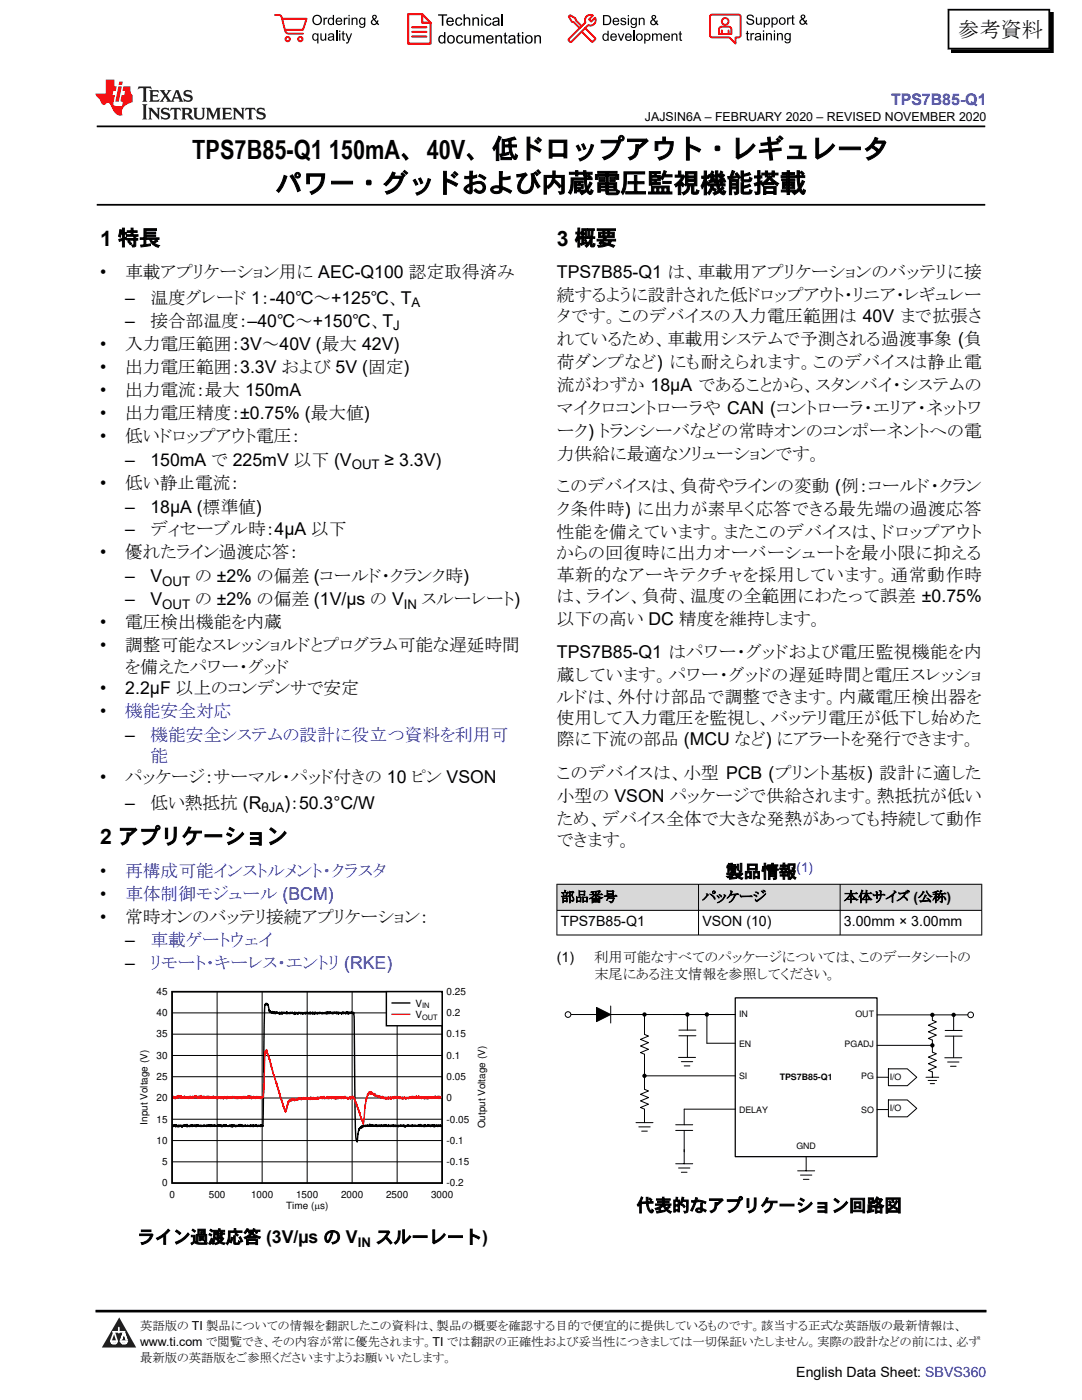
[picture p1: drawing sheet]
<svg xmlns="http://www.w3.org/2000/svg" width="216mm" height="279mm" viewBox="0 0 216 279" stroke-linecap="round" stroke-linejoin="round" font-family="sans-serif">
<defs><g id="words">
<g font-size="5.3">
<text x="38.4" y="31.6">TPS7B85-Q1 150mA、40V、低ドロップアウト・レギュレータ</text>
<text x="55" y="38.5">パワー・グッドおよび内蔵電圧監視機能搭載</text>
</g>
<g font-size="4.2">
<text x="191.2" y="7.3">参考資料</text>
<text x="20" y="49">1 特長</text>
<text x="111.1" y="49">3 概要</text>
<text x="20" y="168.4">2 アプリケーション</text>
</g>
<g font-size="3.5">
<text x="20" y="55.5">•</text>
<text x="25" y="55.5">車載アプリケーション用に AEC-Q100 認定取得済み</text>
<text x="111.1" y="55.5">TPS7B85-Q1 は、車載用アプリケーションのバッテリに接</text>
<text x="25" y="65.2">–</text>
<text x="25" y="60.6">–</text>
<text x="30" y="60.6">温度グレード 1：-40℃～+125℃、T</text>
<text x="30" y="65.2">接合部温度：–40℃～+150℃、T</text>
<text x="111.1" y="60.1">続するように設計された低ドロップアウト・リニア・レギュレー</text>
<text x="111.1" y="64.3">タです。このデバイスの入力電圧範囲は 40V まで拡張さ</text>
<text x="20" y="69.8">•</text>
<text x="25" y="69.8">入力電圧範囲：3V～40V (最大 42V)</text>
<text x="111.1" y="68.9">れているため、車載用システムで予測される過渡事象 (負</text>
<text x="20" y="74.4">•</text>
<text x="25" y="74.4">出力電圧範囲：3.3V および 5V (固定)</text>
<text x="111.1" y="73.5">荷ダンプなど) にも耐えられます。このデバイスは静止電</text>
<text x="20" y="79">•</text>
<text x="20" y="83.6">•</text>
<text x="25" y="79">出力電流：最大 150mA</text>
<text x="25" y="83.6">出力電圧精度：±0.75% (最大値)</text>
<text x="111.1" y="78.1">流がわずか 18µA であることから、スタンバイ・システムの</text>
<text x="111.1" y="82.7">マイクロコントローラや CAN (コントローラ・エリア・ネットワ</text>
<text x="20" y="88.2">•</text>
<text x="25" y="88.2">低いドロップアウト電圧：</text>
<text x="111.1" y="87.3">ーク) トランシーバなどの常時オンのコンポーネントへの電</text>
<text x="25" y="92.9">–</text>
<text x="30" y="92.9">150mA で 225mV 以下 (V</text>
<text x="76.7" y="92.9">≥ 3.3V)</text>
<text x="111.1" y="91.9">力供給に最適なソリューションです。</text>
<text x="20" y="97.5">•</text>
<text x="25" y="97.5">低い静止電流：</text>
<text x="111.1" y="98.2">このデバイスは、負荷やラインの変動 (例：コールド・クラン</text>
<text x="25" y="106.9">–</text>
<text x="25" y="102.3">–</text>
<text x="30" y="106.9">ディセーブル時：4µA 以下</text>
<text x="30" y="102.3">18μA (標準値)</text>
<text x="111.1" y="102.8">ク条件時) に出力が素早く応答できる最先端の過渡応答</text>
<text x="111.1" y="107.4">性能を備えています。またこのデバイスは、ドロップアウト</text>
<text x="20" y="111.5">•</text>
<text x="25" y="111.5">優れたライン過渡応答：</text>
<text x="111.1" y="111.6">からの回復時に出力オーバーシュートを最小限に抑える</text>
<text x="25" y="116.2">–</text>
<text x="30" y="116.2">V</text>
<text x="38.9" y="116.2">の ±2% の偏差 (コールド・クランク時)</text>
<text x="111.1" y="115.9">革新的なアーキテクチャを採用しています。通常動作時</text>
<text x="20" y="125.4">•</text>
<text x="25" y="125.4">電圧検出機能を内蔵</text>
<text x="25" y="120.8">–</text>
<text x="30" y="120.8">V</text>
<text x="38.9" y="120.8">の ±2% の偏差 (1V/µs の V</text>
<text x="84.2" y="120.8">スルーレート)</text>
<text x="111.1" y="124.7">以下の高い DC 精度を維持します。</text>
<text x="111.1" y="120.1">は、ライン、負荷、温度の全範囲にわたって誤差 ±0.75%</text>
<text x="20" y="130">•</text>
<text x="25" y="130">調整可能なスレッショルドとプログラム可能な遅延時間</text>
<text x="111.1" y="131.4">TPS7B85-Q1 はパワー・グッドおよび電圧監視機能を内</text>
<text x="25" y="134.2">を備えたパワー・グッド</text>
<text x="111.1" y="136">蔵しています。パワー・グッドの遅延時間と電圧スレッショ</text>
<text x="20" y="138.4">•</text>
<text x="20" y="143">•</text>
<text x="25" y="138.4">2.2µF 以上のコンデンサで安定</text>
<text x="111.1" y="140.2">ルドは、外付け部品で調整できます。内蔵電圧検出器を</text>
<text x="25" y="147.8">–</text>
<text x="111.1" y="144.4">使用して入力電圧を監視し、バッテリ電圧が低下し始めた</text>
<text x="111.1" y="148.7">際に下流の部品 (MCU など) にアラートを発行できます。</text>
<text x="111.1" y="155.4">このデバイスは、小型 PCB (プリント基板) 設計に適した</text>
<text x="20" y="156.3">•</text>
<text x="25" y="161.4">–</text>
<text x="25" y="156.3">パッケージ：サーマル・パッド付きの 10 ピン VSON</text>
<text x="30" y="161.4">低い熱抵抗 (R</text>
<text x="56.7" y="161.4">)：50.3°C/W</text>
<text x="111.1" y="160">小型の VSON パッケージで供給されます。熱抵抗が低い</text>
<text x="111.1" y="164.6">ため、デバイス全体で大きな発熱があっても持続して動作</text>
<text x="111.1" y="168.8">できます。</text>
<text x="20" y="179.5">•</text>
<text x="20" y="174.9">•</text>
<text x="144.8" y="175.2">製品情報</text>
<text x="20" y="184.1">•</text>
<text x="25" y="184.1">常時オンのバッテリ接続アプリケーション：</text>
<text x="25" y="188.9">–</text>
<text x="25" y="193.5">–</text>
<text x="127.1" y="241.9">代表的なアプリケーション回路図</text>
<text x="27.4" y="248.2">ライン過渡応答 (3V/µs の V</text>
<text x="75" y="248.2">スルーレート)</text>
</g>
<g font-size="3.5" fill="#00f">
<text x="25" y="143">機能安全対応</text>
<text x="30" y="147.8">機能安全システムの設計に役立つ資料を利用可</text>
<text x="30" y="152">能</text>
<text x="25" y="179.5">車体制御モジュール (BCM)</text>
<text x="25" y="174.9">再構成可能インストルメント・クラスタ</text>
<text x="30" y="188.9">車載ゲートウェイ</text>
<text x="30" y="193.5">リモート・キーレス・エントリ (RKE)</text>
</g>
<text font-size="3.2" fill="#00f" x="177.8" y="21">TPS7B85-Q1</text>
<g font-size="2.8">
<text x="111.9" y="179.9">部品番号</text>
<text x="140.2" y="179.9">パッケージ</text>
<text x="168.4" y="179.9">本体サイズ (公称)</text>
<text x="111.9" y="184.9">TPS7B85-Q1</text>
<text x="140.2" y="184.9">VSON (10)</text>
<text x="168.4" y="184.9">3.00mm × 3.00mm</text>
<text x="111.1" y="192">(1)</text>
<text x="118.6" y="192">利用可能なすべてのパッケージについては、このデータシートの</text>
<text x="118.6" y="195.3">末尾にある注文情報を参照してください。</text>
<text x="158.9" y="274.8">English Data Sheet: SBVS360</text>
</g>
<g font-size="2.6">
<text x="78.5" y="65.9">J</text>
<text x="82.1" y="61.4">A</text>
<text x="70.2" y="93.6">OUT</text>
<text x="32.4" y="116.9">OUT</text>
<text x="32.4" y="121.5">OUT</text>
<text x="80.6" y="121.5">IN</text>
<text x="52.2" y="162.1">θJA</text>
<text x="71.4" y="248.9">IN</text>
</g>
<text font-size="2.6" fill="#00f" x="159" y="174">(1)</text>
<g font-size="2.5">
<text x="128.7" y="24.2">JAJSIN6A – FEBRUARY 2020 – REVISED NOVEMBER 2020</text>
<text x="27.9" y="265.4">英語版の TI 製品についての情報を翻訳したこの資料は、製品の概要を確認する目的で便宜的に提供しているものです。該当する正式な英語版の最新情報は、</text>
<text x="27.9" y="268.6">www.ti.com で閲覧でき、その内容が常に優先されます。TI では翻訳の正確性および妥当性につきましては一切保証いたしません。実際の設計などの前には、必ず</text>
<text x="27.9" y="271.8">最新版の英語版をご参照くださいますようお願いいたします。</text>
</g>
<g font-size="2">
<text x="31.3" y="202.8">40</text>
<text x="31.3" y="198.6">45</text>
<text x="82.9" y="200.9">V</text>
<text x="82.9" y="203.1">V</text>
<text x="89.1" y="202.8">0.2</text>
<text x="89.1" y="198.6">0.25</text>
<text x="31.3" y="207">35</text>
<text x="89.1" y="207">0.15</text>
<text x="31.3" y="215.5">25</text>
<text x="31.3" y="211.3">30</text>
<text x="89.1" y="215.5">0.05</text>
<text x="89.1" y="211.3">0.1</text>
<text x="31.3" y="219.8">20</text>
<text x="89.1" y="219.8">0</text>
<text x="29.4" y="224.4" transform="rotate(-90 29.4 224.4)">Input Voltage (V)</text>
<text x="31.3" y="224">15</text>
<text x="89.1" y="224">-0.05</text>
<text x="96.8" y="225.2" transform="rotate(-90 96.8 225.2)">Output Voltage (V)</text>
<text x="31.3" y="228.3">10</text>
<text x="32.4" y="232.5">5</text>
<text x="89.1" y="228.3">-0.1</text>
<text x="89.1" y="232.5">-0.15</text>
<text x="32.4" y="236.8">0</text>
<text x="33.8" y="239">0</text>
<text x="41.7" y="239">500</text>
<text x="50.1" y="239">1000</text>
<text x="59.1" y="239">1500</text>
<text x="68.1" y="239">2000</text>
<text x="77" y="239">2500</text>
<text x="86" y="239">3000</text>
<text x="89.1" y="236.8">-0.2</text>
<text x="57.1" y="241.3">Time (Ps)</text>
</g>
<g font-size="1.8">
<text x="147.5" y="202.9">IN</text>
<text x="170.7" y="202.9">OUT</text>
<text x="147.5" y="208.9">EN</text>
<text x="168.5" y="208.9">PGADJ</text>
<text x="147.5" y="215.3">SI</text>
<text x="155.6" y="215.5">TPS7B85-Q1</text>
<text x="171.9" y="215.3">PG</text>
<text x="177.5" y="215.5">I/O</text>
<text x="177.5" y="221.7">I/O</text>
<text x="147.5" y="222.1">DELAY</text>
<text x="171.9" y="222.1">SO</text>
<text x="158.9" y="229.3">GND</text>
</g>
<g font-size="1.5">
<text x="84.2" y="201.2">IN</text>
<text x="84.2" y="203.5">OUT</text>
</g>
</g></defs>
<path d="M19.3 25.2h177.3M19.3 40.9h177.3" fill="none" stroke="#000" stroke-width=".35"/>
<path d="M27.5 197.1h69.8v44.6h-69.8z" fill-rule="evenodd" fill="#fff"/>
<path d="M34.3 197.9h53.9v38.2h-53.9zM88.1 224.5l-.1 .3-.1-.3-.1 .3v-.3l-.1 .2-.1-.1v.1v-.1l-.1 .2v-.2v.2l-.1-.3-.1 .3-.2-.3-.2 .3-.1-.2v.3l-.1-.4-.1 .4v-.3l-.1 .2-.1-.3v.2l-.1-.2v.3v-.2l-.2 .1-.1-.2v.2v-.2v.3l-.1-.2v.2l-.1-.1h-.1l-.1-.2v.2v-.2v.2l-.1-.2-.3 .3-.2-.3-.1 .3-.1-.3v.2l-.1-.2-.1 .4-.1-.3v.2l-.1-.2-.1 .1-.1-.1v.2l-.1-.3-.1 .3-.1-.2v.1l-.1-.3-.1 .4-.1-.3-.2 .3v-.2v.1l-.1-.1-.1 .1-.2-.1-.3 .1v-.1l-.2 .2-.1-.2v.2l-.2-.3v.3l-.1-.2-.1 .2v-.2v.1l-.2-.1v.2l-.1-.2-.1 .2v-.2v.2l-.1-.3v.3l-.1-.3-.1 .2v-.2l-.2 .3-.2-.2-.1 .3v-.2v.2l-.1-.4-.1 .3-.1-.3v.3l-.2-.2v.1l-.1-.1-.1 .2-.1-.3-.1 .3-.1-.2-.2 .1-.1-.1v.3l-.1-.3v.2v-.1h-.2v-.1l-.1 .1-.1-.1-.1 .2-.2-.3-.1 .3-.1-.3-.2 .3-.1-.3v.3l-.1-.2v.2l-.1-.2v.2l-.2-.2-.2 .2-.1-.3-.1 .3-.1-.2-.2 .2v-.2l-.1 .2v-.3v.3v-.2l-.2 .1v-.2l-.1 .2-.1-.2v.3l-.1-.2v.2l-.1-.2v.1v-.2l-.1 .3-.1-.2v.2l-.1-.3-.2 .3v-.3l-.1 .3-.1-.2v.1l-.2-.2-.1 .3-.1-.2-.1 .2v-.3l-.1 .3v-.3l-.1 .2v-.2l-.1 .2v-.2l-.1 .2-.2-.2-.1 .2v-.1v.2l-.2-.3v.3l-.1-.3v.2l-.1-.1-.1 .2v-.3l-.1 .3-.1-.5-.1 .4-.2-.1-.1 .2v-.3l-.2 .2v-.2v.3l-.2-.2-.1 .2-.1-.3-.1 .3-.1-.1v.1l-.2-.1v.2l-.1-.2v.2l-.1-.1v.3v-.4l-.1 .3v-.2l-.1 .3v-.2l-.1 .3-.1-.2-.4 1.3-.1 1.6-.3-.6-.1-2.1-.3-23.1-.1 .2-.1-.2-.1 .1-.1-.2v.2l-.2-.2v.3l-.1-.2-.1 .2-.1-.3-.1 .3-.1-.3v.3l-.1-.3v.3l-.1-.4-.1 .4-.1-.4-.1 .5-.1-.3v.2v-.2l-.2 .1-.1-.2v.3l-.1-.3v.3l-.1-.3v.3l-.1-.3-.1 .4-.1-.3v.2v-.2l-.2 .1v-.2l-.1 .2-.1-.2-.1 .2v-.1l-.1 .3-.1-.5-.1 .4-.1-.2v.2l-.1-.3v.3v-.3v.3v-.3l-.2 .2-.1-.2-.1 .3-.1-.3v.2l-.1-.1v.2l-.1-.3-.1 .3-.1-.3-.1 .3-.1-.3-.1 .3v-.3l-.1 .3-.1-.3-.1 .3v-.3l-.1 .3v-.3v.2l-.1-.2v.3l-.1-.3v.3v-.4v.4l-.1-.2-.1 .2-.2-.3v.3l-.1-.2-.1 .2-.1-.2v.2l-.1-.2-.1 .2-.1-.2v.3l-.1-.3-.2 .2-.1-.3-.1 .3-.1-.3v.3l-.1-.2-.1 .2-.1-.2-.1 .2v-.3l-.3 .3v-.1v.1l-.1-.3-.1 .3-.1-.2v.3v-.3l-.1 .2-.1-.2-.1 .2v-.3v.3l-.1-.2v.2l-.1-.2-.1 .2-.1-.2v.2v-.3l-.1 .3-.1-.3v.3l-.1-.2-.1 .2v-.2v.2l-.1-.2-.2 .1v-.3v.4l-.1-.2-.1 .2-.1-.2v.2l-.1-.3-.1 .2h-.1v.1l-.1-.2v.2l-.1-.2-.1 .2v-.2l-.1 .2-.1-.3-.1 .3v-.2l-.1 .2v-.2l-.1 .2v-.3l-.2 .2-.1-.2-.1 .4-.3-.3v.2l-.1-.2v.2l-.1-.1v.2l-.2-.4v.5l-.1-.4-.2 .2-.1-.2v.2l-.1-.3v.2l-.1-.2-.1 .3-.1-.3-.1 .3v-.3l-.1 .3-.1-.2-.1 .2v-.2l-.1 .1-.1-.1v.2l-.1-.4-.1 .4v-.3l-.1 .3-.1-.2-.2 .2-.1-.3-.1 .2-.1-.2v.2l-.1-.2v.4l-.1-.3v.2l-.2-.3-.1 .3v-.2l-.1 .2-.1-.2v.3v-.4l-.1 .3-.1-.2v.2l-.1-.2-.1 .1-.1-.2v.2l-.1-.2v.3l-.1-.3-.1 .3v-.3l-.1 .3-.2-.4v.4l-.1-.3-.1 .2-.1-.3v.3l-.1-.3-.1 .3v-.3l-.1 .2v-.2l-.1 .2-.1-.3v.2v-.3v.2v-.2l-.2 .1v-.3v.2l-.2-1.2-.1-.1-.1 .1v-.2v.2l-.2-.1v-.2v.3v-.1l-.3 .1v2.2l-.3 22.1-.1-.2v.2l-.2-.2v.2v-.3l-.2 .3v-.3l-.1 .2h-.1v.1l-.1-.2v.2v-.2v.2l-.1-.2-.1 .1-.1-.1v.2v-.2v.2l-.1-.2v.2l-.1-.2-.1 .2v-.3v.2l-.2-.2v.3l-.1-.2-.1 .2-.1-.3-.1 .4v-.4l-.1 .3-.1-.2-.1 .2-.1-.3v.2l-.1-.2v.3l-.1-.3v.3l-.1-.2-.1 .2-.1-.2-.2 .1v-.1l-.1 .2v-.2l-.2 .2v-.2v.2l-.2-.3v.2l-.2-.1v.2v-.2l-.1 .2-.2-.2v.2v-.3l-.1 .2-.1-.2v.3l-.1-.3-.2 .2v-.3l-.1 .4-.2-.3-.1 .2-.2-.1v.2l-.3-.2v.3l-.3-.4v.2l-.1 .1v-.2l-.1 .2v-.3l-.2 .4v-.4v.3l-.1-.2-.1 .3v-.4l-.1 .3-.2-.3v.3l-.1-.1v.1l-.1-.2-.1 .2-.1-.1h-.2v-.1v.1v-.2l-.1 .2-.1-.2v.3l-.1-.2v.2l-.1-.3v.2v-.2l-.2 .2v-.2l-.1 .2v-.1l-.1 .2-.1-.2v.3l-.1-.3v.2l-.2-.2v.2l-.1-.3v.3l-.2-.3v.3v-.3l-.1 .3-.1-.4-.1 .3v-.1l-.1 .1-.3-.1-.1 .1v-.2l-.1 .2v-.2v.3l-.2-.3-.1 .3v-.3l-.1 .3-.1-.2-.1 .2v-.2l-.1 .1v-.2v.2l-.1-.2-.1 .3-.1-.3v.3v-.3l-.2 .2-.1-.2v.3l-.2-.2-.1 .2v-.3l-.1 .2-.1-.1v.1h-.2v-.1l-.1 .2v-.3l-.1 .3-.1-.2-.1 .2-.1-.2-.1 .2v-.2l-.1 .2v-.2l-.1 .1-.1-.1v.2l-.1-.2-.1 .1v-.1l-.1 .1v-.1v.1l-.1-.2-.2 .3-.1-.3-.1 .4-.1-.4-.1 .2v-.1l-.1 .1v-.1l-.2 .1-.1-.1v.2v-.2v.2l-.1-.3v.3l-.1-.3-.1 .3v-.3l-.1 .3-.1-.2-.1 .2-.1-.2-.1 .2-.1-.2v.2v-.2l-.1 .2-.2-.2v.3v-.5v.3l-.1-.2-.2 .2-.1-.2-.1 .2v-.2v.2l-.2-.1-.1 .2-.1-.2-.1 .4v-.4l-.1 .2-.1-.2v.2l-.2-.2v.2l-.2-.2-.1 .3v-.4l-.2 .4-.1-.3-.1 .2-.1-.3v.4l-.1-.4-.1 .2-.1-.2v.3v-.2l-.1 .2-.1-.2-.1 .1v-.2v.4v-.1" fill="none" stroke="#000" stroke-width=".29"/>
<g fill="none" stroke="#000" stroke-width=".2">
<path d="M43.3 197.9v38.2M52.3 197.9v38.2M61.3 197.9v38.2M70.3 197.9v38.2M79.2 197.9v38.2M34.3 219.1h53.9M34.3 214.9h53.9M34.3 210.6h53.9M34.3 206.4h53.9M34.3 202.1h53.9M34.3 231.9h53.9M34.3 227.6h53.9"/>
<path d="M34.3 223.4h53.9"/>
</g>
<path d="M34.5 219v.2l.1-.3v.3v-.4v.3l.1-.2v.3l.1-.3 .1 .1 .1 .3v-.3l.1 .2 .1-.4v.4v-.4l.1 .3 .1-.4v.4v-.3l.1 .3 .1-.5v.4l.1-.3v.3v-.2l.2 .1v-.1l.1 .3 .1-.4 .1 .5v-.4l.2 .3v-.2v.2l.1-.2 .1 .2v-.3v.3l.1-.2 .1 .1v-.3l.1 .5 .2-.3v.2l.2-.1 .2 .2v-.4l.1 .4v-.3l.2 .2v-.3l.1 .4 .1-.5 .2 .4v-.2v.1l.1-.1 .1 .3v-.4v.3l.1-.3v.2l.1-.1 .1 .1v-.2l.2 .3v-.4l.1 .3 .1-.3 .1 .3 .1-.2v.3l.1-.2v.1v.2l.1-.4 .2 .3v-.3l.2 .3v-.3v.3v-.3l.1 .3 .1-.5v.5l.1-.3 .1 .4v-.3l.2 .2v-.4l.1 .4v-.3l.1 .4v-.4l.1 .3v-.3l.1 .4v-.3l.1 .2 .1-.2 .1 .3v-.3l.1-.1v.3l.1-.2v.2v-.3l.1 .2 .1-.1v.3l.1-.4v.3l.1-.2 .1 .3 .3-.3v.3l.2-.3v.2v-.3l.1 .3v-.2l.1 .1v-.3l.2 .5 .1-.4 .1 .4 .1-.3 .2 .3v-.3v.4l.1-.5 .1 .3v-.1l.1 .2 .1-.3 .1 .2 .1-.2v.2l.1-.2v.3v-.3l.1 .3v-.2l.1 .1 .1-.1 .1 .2 .1-.2v.2v-.3l.1 .4 .1-.4 .1 .3v-.4l.1 .4v-.3v.3l.2-.2v.2l.1-.2v.3l.1-.5 .1 .4 .1-.3v.3v-.3l.1 .3v-.3l.2 .3 .1-.3 .1 .2 .2-.2v.3l.1-.4 .1 .2v-.2v.2h.3v-.2l.1 .3v-.2l.2 .2v-.2l.1 .3v-.2l.1 .2 .1-.3 .1 .4v-.3l.2 .2 .1-.3 .1 .3v-.3l.2 .3 .1-.3v.3l.1-.3 .1 .3 .2-.4 .1 .4v-.4l.1 .3v-.2l.1 .2 .1-.3v.4l.1-.2v.2l.1-.2v.1v-.2l.1 .3 .2-.5 .2 .4 .1-.4 .1 .3 .2-.2v.2v-.2v.4l.1-.4 .1 .5v-.4v.2l.1-.2v.2l.1-.2 .1 .3 .1-.4v.3l.1-.2 .2 .3 .1-.2v.2l.2-.4v.3l.2-.3 .1 .4 .1-.4 .1 .4 .2-.3v.4l.1-.4 .1 .2v-.2l.1 .2v-.1l.2 .1v-.2l.1 .1 .2-1.6 .2-7v-.6l.1 .2 .2-.5v.6l.1-.4v.4v-.1l.3 .9v-.1l.4 1.7v-.3l1.8 6.4 .1-.3v.7l.1-.2 .2 1 .1-.2 .6 2.2v-.2l.1 .3 .1-.2 .5-2.1v.2l.3-.4v.4l.1-.4v.3l.1-.4 .1 .4 .2-.5 .1 .4 .1-.2v.2l.1-.2 .1 .3v-.4l.1 .3 .1-.2 .1 .2 .1-.2v.1v-.1l.1 .1v-.2l.1 .2 .1-.4v.3l.1-.2 .1 .2 .2-.3v.2l.1-.3 .1 .5v-.3l.1 .2 .1-.2v.2l.1-.2v.1v-.1l.1 .2v-.2l.1 .1v-.3l.1 .4 .1-.3 .1 .2v-.3l.1 .3 .1-.3 .1 .3 .1-.2v.2v-.3l.2 .4v-.3l.1 .3 .1-.4 .1 .4 .1-.3v.3l.1-.5 .1 .4 .2-.2v.3l.1-.4 .1 .3v-.3l.1 .3 .1-.2 .2 .3v-.4l.1 .2 .1-.1v.3l.2-.4v.3l.1-.3 .1 .4v-.4v.3v-.2v.1l.2-.2 .1 .2 .1-.3 .1 .3 .1-.3v.2l.1-.2v.3l.1-.3v.3v-.3l.1 .4 .1-.5v.3l.2-.3 .1 .5v-.3l.1 .2 .2-.2 .2 .2 .1-.4 .1 .5 .1-.3 .1 .3 .1-.4v.2l.1-.2 .1 .3v-.2l.1 .1v-.1v.3l.1-.5v.3l.1-.1v.2l.2-.3 .1 .3v-.1l.1 .1v-.2l.1 .3 .1-.3 .1 .3 .1-.3v.1l.1-.2v.4v-.3l.1 .2 .1-.2 .1 .3v-.3l.1 .2v-.3l.2 .2 .1-.2 .1 .3v-.3l.1 .4v-.4l.2 .3 .2-.3v.3l.1-.3v.4v-.3l.1 .2v-.3l.1 .2v-.3v.2l.1-.1 .1 .2 .1-.1 .1 .2 .1-.1 .1 .3v-.4l.1 .2v-.1v.2l.1-.3 .1 .2 .1-.2v.2v-.1l.1 .1v-.4v.5l.1-.4v.3l.2-.2 .1 .2v-.3l.1 .2v-.3l.3 .7 .1-.2 .1 .7v-.2l.2 .2 1.4 4.3 .5-4.8 .3-1.1 .1 .3 .1-.6 .1 .2v-.3v.4v-.4l.1 .2 .2-.3v.2v-.2l.1 .4v-.4l.1 .4 .1-.3 .2 .4 .1-.2v.2v-.2l.1 .2v-.1v.3l.1-.1 .1 .1v-.4v.5l.1-.2 .1 .3 .1-.2 .1 .1v.2l.1-.3v.2l.2-.1v.3l.1-.3v.3l.1-.3 .3 .3v-.2v.3l.1-.2v.3l.1-.4 .1 .4v-.4v.3l.1-.1v.1l.1-.1v.1l.1-.2v.4l.1-.3 .2 .3v-.3l.1 .2 .1-.1v.3l.1-.4v.3l.1-.3 .1 .2v-.2l.1 .3v-.3l.1 .3 .1-.3 .1 .3 .1-.4 .1 .4 .2-.3v.2v-.2l.1 .2 .1-.2 .1 .3v-.4l.1 .4 .2-.5v.4l.1-.4 .2 .4 .1-.4 .1 .3 .1-.1 .1 .2v-.2l.2 .2v-.2l.1 .3v-.3l.2 .2v-.2v.2l.1-.2 .1 .3 .2-.4v.4l.1-.3v.2l.2-.2v.2l.1-.3 .1 .4 .1-.3v.3l.1-.3v.2v-.2l.2 .2 .1-.1v.1v-.2l.1 .3v-.3l.2 .2v-.2l.1 .2 .1-.3v.2l.1-.2 .1 .2 .1-.2v.1v-.2l.1 .3 .3-.3 .1 .4v-.4l.2 .3v-.2v.2l.1-.2 .1 .3v-.5v.3l.1-.1 .2 .2v-.3l.1 .2 .1-.3v.4l.1-.1v.2l.1-.3 .2 .3v-.2l.1 .3 .1-.5 .1 .4v-.2v.2l.2-.3v.1l.1-.1v.4l.1-.3v.3l.2-.4 .1 .4 .1-.4 .1 .4 .1-.4v.3v-.3l.1 .4v-.3v.3l.2-.5v.3l.1-.2 .1 .3v-.3l.1 .3v-.2l.1 .2v-.3l.1 .3 .1-.2 .1 .2v-.3l.1 .2 .1-.1v.1l.1-.2v.2l.1-.3 .1 .3v-.4l.1 .4 .1-.3v.3l.1-.2 .1 .2 .1-.3 .1 .4 .1-.4 .1 .4v-.4l.1 .3v-.3l.1 .3 .1-.2v.3l.1-.3 .1 .2" fill="none" stroke="#f00" stroke-width=".29"/>
<path d="M77.1 197.9h11.1v6.8h-11.1z" fill-rule="evenodd" fill="#fff"/>
<path d="M77.1 197.9h11.1v6.8h-11.1zM78.3 200.2h3.4" fill="none" stroke="#000" stroke-width=".29"/>
<path d="M78.3 202.4h3.4" fill="none" stroke="#f00" stroke-width=".29"/>
<g fill="#d8d8d8">
<path d="M111.1 176.5h84.8v5.2h-84.8z" fill-rule="evenodd"/>
<path d="M111.2 176.5h28.1v5.1h-28.1z" fill-rule="evenodd"/>
<path d="M139.4 176.5h28.2v5.1h-28.2z" fill-rule="evenodd"/>
<path d="M167.7 176.5h28.1v5.1h-28.1z" fill-rule="evenodd"/>
</g>
<g fill="none" stroke="#000" stroke-width=".2">
<path d="M111.1 176.5h84.9M111.1 176.4v10.3M139.4 176.4v10.3M167.6 176.4v10.3M195.9 176.4v10.3M111.1 181.7h84.9M111.1 186.6h84.9M113.9 202.5h5.1M119 201.1l2.9 1.4-2.9 1.4zM121.9 200.8v3.4M121.9 202.5h6.4M128.6 214.7h18.1"/>
<path d="M135.4 211h3.4M135.5 206.7h3.4M135.5 205.6h3.4M136 211.9h2.2M136.5 212.7h1.2M137.2 202.5v3.1M137.2 206.7v4.3M141.1 202.5v5.7h5.6M146.7 202.5h-18.1v3.9l.8 .4-1.6 .6 1.6 .7-1.6 .7 1.6 .6-1.6 .7 .8 .3v7l.8 .3-1.6 .7 1.6 .6-1.6 .7 1.6 .7-1.6 .6 .8 .4M175 215h2.3M175 208.6h11M177.3 219.5h3.7l1.9 1.7-1.9 1.7h-3.7z"/>
<path d="M177.3 213.3h3.7l1.9 1.7-1.9 1.7h-3.7zM184.8 215h2.5M185.2 215.6h1.7M185.6 216.3h.9M186 202.5v1.1l.8 .3-1.5 .7 1.5 .7-1.5 .6 1.5 .7-1.5 .6 .7 .4v2.4l.8 .3-1.5 .7 1.5 .6-1.5 .7 1.5 .6-1.5 .7 .7 .3v1.1M188.5 211.1h3.4M188.6 206.8h3.4M188.6 205.7h3.4M189.1 211.9h2.2M189.7 212.8h1.1M190.3 202.5v3.2M190.3 206.8v4.2"/>
<path d="M126.9 224h3.4M127.5 224.9h2.2M128 225.7h1.2M128.6 221.4v2.6M134.8 225.6h3.4M134.8 224.5h3.4M134.8 232.3h3.4M135.4 233.1h2.3M136 233.9h1.1M136.5 225.6v6.7M146.7 221.4h-10.2v3.1M159.2 233.7h3.4"/>
<path d="M159.7 234.5h2.3M160.3 235.4h1.1M160.9 230.8v2.9"/>
</g>
<path d="M146.7 199.1h28.3v31.7h-28.3z" fill="none" stroke="#000" stroke-width=".25"/>
<g fill="#000">
<path d="M119 201.1l2.9 1.4-2.9 1.4z"/>
<circle cx="128.6" cy="214.7" r=".43"/>
<circle cx="128.6" cy="202.5" r=".43"/>
<circle cx="137.2" cy="202.5" r=".43"/>
<circle cx="141.1" cy="202.5" r=".43"/>
<circle cx="186" cy="208.6" r=".43"/>
</g>
<circle cx="113.3" cy="202.5" r=".57" fill="#fff"/>
<circle cx="113.3" cy="202.5" r=".57" fill="none" stroke="#000" stroke-width=".2"/>
<circle cx="193.7" cy="202.5" r=".57" fill="#fff"/>
<g fill="none" stroke="#000" stroke-width=".2">
<path d="M175 202.5h18.1M175 221.4h2.3"/>
<circle cx="193.7" cy="202.5" r=".57"/>
</g>
<g fill="#000">
<circle cx="186" cy="202.5" r=".43"/>
<circle cx="190.3" cy="202.5" r=".43"/>
</g>
<path d="M0 0h215.9v23.8h-215.9z" fill-rule="evenodd" fill="#fff"/>
<path d="M27.7 17.3l-.2 .6 .5-.3h.6v.1v2.2l-.2 .4h1l-.2-.4v-2.2v-.1h.5l.5 .3-.1-.6zM29.8 18l.2 .4v1.5l-.2 .4h1.9l.1-.6a1.08 1.08 0 0 1-1.3 .2v-.7h.6l.4 .2v-.6l-.4 .2h-.6v-.6l.2-.1a1 1 0 0 1 1 .2l-.1-.5zM31.8 18l1 1.1-1 1.2h.9l-.2-.2 .4-.7 .5 .7-.2 .2h1.6l-.2-.2 .1-.4h1l.1 .4-.1 .2h.9l-.2-.3-.8-2h-.5l-1 2.2-.8-1.1 .9-1.1h-.8l.2 .2-.5 .6-.3-.6 .1-.2zM35.2 18.4l.4 1h-.8zM36.8 18.1a.65 .65 0 0 0-.2 .7 .65 .65 0 0 0 .6 .5l.7 .1 .1 .3a.79 .79 0 0 1-.7 .4 .79 .79 0 0 1-.7-.5l.1 .7 .2-.1a.93 .93 0 0 0 1.1 .1 .93 .93 0 0 0 .4-1 1.46 1.46 0 0 0-1.2-.6l-.1-.3a1.09 1.09 0 0 1 1.2 .2l-.2-.6-.1 .1-.6-.2zM28.4 20.8l.2 .4v2.3l-.2 .3h1l-.2-.3v-2.3l.2-.4zM29.6 21.5l.2 .4v1.6l-.2 .3h.8l-.3-.3v-1.4l1.7 1.8v-2l.2-.4h-.8l.2 .2 .1 1.1-1.2-1.3zM32.3 21.7a.65 .65 0 0 0-.2 .7 .65 .65 0 0 0 .7 .4l.6 .2 .1 .2a.79 .79 0 0 1-.7 .4 .79 .79 0 0 1-.7-.5l.1 .7 .2-.1a.93 .93 0 0 0 1.1 .1 .93 .93 0 0 0 .4-.9 1.46 1.46 0 0 0-1.2-.6l-.1-.4a1.09 1.09 0 0 1 1.2 .2l-.2-.6-.1 .1-.6-.1zM34.1 21.5l-.1 .7a.63 .63 0 0 1 .7-.4l.1 1.7-.3 .3h1l-.2-.3v-1.7a.66 .66 0 0 1 .8 .4l-.1-.7zM36.2 21.5l.2 .4v1.6l-.2 .3h.9l-.2-.2v-.7h.5l.1 .2a.79 .79 0 0 0 1.2 .6l-1-.9a.61 .61 0 0 0 .6-.6 .61 .61 0 0 0-.5-.6zM36.9 21.8h.2a.47 .47 0 0 1 .5 .1 .47 .47 0 0 1 .1 .5l-.2 .2h-.6zM38.5 21.5l.2 .2a2.27 2.27 0 0 0 .4 2 1.04 1.04 0 0 0 1.7-.7v-1.3l.2-.2h-.8l.2 .4v1.1a.6 .6 0 0 1-.6 .6 .6 .6 0 0 1-.6-.6v-1.1l.3-.4zM41.1 21.5l.2 .4v1.6l-.2 .3h.7l-.2-.3v-1.5l.9 1.9 .8-1.9v1.5l-.2 .3h1l-.3-.3v-1.6l.3-.4h-.8l-.7 1.5-.7-1.5zM44.3 21.5l.2 .4v1.6l-.2 .3h1.9l.1-.5a1.09 1.09 0 0 1-1.3 .1v-.6h.6l.4 .1v-.6l-.4 .2h-.6v-.6l.2-.1a1.01 1.01 0 0 1 1 .3l-.1-.6zM46.4 21.5l.3 .4v1.6l-.3 .3h.8l-.2-.3v-1.4l1.6 1.8v-2l.2-.4h-.7l.2 .2v1.1l-1.2-1.3zM49 21.5l-.1 .7a.63 .63 0 0 1 .8-.4v1.7l-.3 .3h1l-.2-.3v-1.7a.66 .66 0 0 1 .8 .4l-.1-.7zM51.4 21.7a.65 .65 0 0 0-.2 .7 .65 .65 0 0 0 .6 .4l.6 .2 .2 .2a.79 .79 0 0 1-.8 .4 .79 .79 0 0 1-.6-.5l.1 .7 .2-.1a.93 .93 0 0 0 1 .1 .93 .93 0 0 0 .5-.9 1.46 1.46 0 0 0-1.3-.6l-.1-.4a1.09 1.09 0 0 1 1.3 .2l-.2-.6-.2 .1-.5-.1z" fill="#231f20"/>
<path d="M21.1 15.9v2.8h-2v.3l.9 1a.95 .95 0 0 0 .9 .9 .59 .59 0 0 1 .6-.4 .59 .59 0 0 1 .5 .4l.4 .8a1.59 1.59 0 0 0 2.1 1.3 1.61 1.61 0 0 1 1-2.2l1-.4-.1-1.5a1.59 1.59 0 0 1-.4-1.6h-1.4l-.2 .9h.5l-.1 .8h-.5l-.2 1v.2l.4 .1-.2 .9h-.6a.73 .73 0 0 1-1.1-.7l.3-1.5h-.5l.2-.8h.5l.2-.9h-.5v-1.4zM23.6 17.3l-.6 3h.7l.6-3zM23.8 16.3l-.1 .7h.7l.1-.7z" fill="#ed1c24"/>
<g fill="#000">
<path d="M62.3 4a1 1 0 0 1 2 0 1 1 0 0 1-2 0zM62.8 3.4a.78 .78 0 0 0-.1 1.1 .78 .78 0 0 0 1.1 .1 .78 .78 0 0 0 .1-1.1 .78 .78 0 0 0-1.1-.1z" fill-rule="evenodd"/>
<path d="M62.5 6.8l.4-.2 .4 .3v-.2h.2v2h-.2v-.7a.68 .68 0 0 1-.9-.1 .68 .68 0 0 1 0-.9zM62.6 7a.51 .51 0 0 0-.1 .6 .51 .51 0 0 0 .7 .2 .51 .51 0 0 0 .1-.7 .51 .51 0 0 0-.7-.1z" fill-rule="evenodd"/>
<path d="M64.5 3.5h.3v.3l.1-.3h.3l.1 .1-.1 .2a.32 .32 0 0 0-.3 0 .32 .32 0 0 0-.1 .4v.8h-.3z" fill-rule="evenodd"/>
<path d="M63.9 6.7h.3v.8a.36 .36 0 0 0 .3 .4 .36 .36 0 0 0 .4-.5v-.7h.2v1.4h-.2v-.2a.51 .51 0 0 1-.6 .2 .51 .51 0 0 1-.4-.5z" fill-rule="evenodd"/>
<path d="M65.6 3.7l.4-.2 .4 .2v-.7h.3v2h-.3v-.2a.7 .7 0 0 1-1-.1 .7 .7 0 0 1 .2-1zM65.8 3.8a.51 .51 0 0 0-.1 .7 .51 .51 0 0 0 .6 .2 .51 .51 0 0 0 .1-.7 .51 .51 0 0 0-.6-.2z" fill-rule="evenodd"/>
<path d="M65.6 6.8a.66 .66 0 0 1 .8-.1 .66 .66 0 0 1 .3 .8v.6h-.2l-.1-.2a.52 .52 0 0 1-.7 .2 .52 .52 0 0 1-.2-.6l.3-.2a.42 .42 0 0 0 .6-.3l-.3-.2-.3 .1-.1 .2h-.3zM65.7 7.6a.35 .35 0 0 0 .3 .4 .35 .35 0 0 0 .4-.4v-.2z" fill-rule="evenodd"/>
<path d="M67.7 6.1h.2v.3h-.2zM67.7 6.7h.2v1.4h-.2z" fill-rule="evenodd"/>
<path d="M67.1 3.7a.68 .68 0 0 1 .9-.1 .68 .68 0 0 1 .3 .7h-1.1a.42 .42 0 0 0 .3 .5 .42 .42 0 0 0 .5-.3h.3a.73 .73 0 0 1-1.1 .4 .73 .73 0 0 1-.1-1.2zM67.4 3.8l-.2 .3h.8l-.2-.4z" fill-rule="evenodd"/>
<path d="M68.6 3.5h.2v.3l.2-.3h.3l.1 .1-.1 .2a.32 .32 0 0 0-.4 0 .32 .32 0 0 0-.1 .4v.8h-.2z" fill-rule="evenodd"/>
<path d="M68.3 6.3l.3-.1v.5h.2v.1h-.2v.9l.3 .4a.36 .36 0 0 1-.4 0 .36 .36 0 0 1-.2-.4v-.9h-.1v-.1h.1z" fill-rule="evenodd"/>
<path d="M68.9 6.7h.3l.4 1.1 .4-1.1h.3l-.6 1.4a.51 .51 0 0 1-.6 .6l-.1-.3h.3l.2-.3z" fill-rule="evenodd"/>
<path d="M69.5 3h.3v.3h-.3zM69.5 3.5h.3v1.5h-.3z" fill-rule="evenodd"/>
<path d="M70.2 3.5h.2v.2a.52 .52 0 0 1 .6-.2 .52 .52 0 0 1 .3 .6v.9h-.2v-.9a.34 .34 0 0 0-.3-.4 .34 .34 0 0 0-.4 .3v1h-.2z" fill-rule="evenodd"/>
<path d="M71.8 3.7l.4-.2 .5 .2v-.2h.2v1.3a.64 .64 0 0 1-.5 .8 .64 .64 0 0 1-.7-.5h.2a.41 .41 0 0 0 .5 .2 .41 .41 0 0 0 .2-.5 .69 .69 0 0 1-.9-.1 .69 .69 0 0 1 .1-1zM72 3.8a.5 .5 0 0 0-.1 .7 .5 .5 0 0 0 .7 .1 .5 .5 0 0 0 .1-.6 .5 .5 0 0 0-.7-.2z" fill-rule="evenodd"/>
<path d="M74.4 3.1a.47 .47 0 0 1 .7 .1 .47 .47 0 0 1-.3 .7l.4 .4 .1-.3 .2 .1-.1 .4 .3 .3-.2 .2-.3-.3a.63 .63 0 0 1-1 .1 .63 .63 0 0 1 .3-1l-.3-.4zM74.5 3.4a.27 .27 0 0 0 .5 0 .27 .27 0 0 0-.5 0zM74.4 4.1a.4 .4 0 0 0 0 .6 .4 .4 0 0 0 .6-.1l-.4-.6z" fill-rule="evenodd"/>
<path d="M87.4 2.9h1.8v.2h-.7v2h-.3v-2h-.8z" fill-rule="evenodd"/>
<path d="M87.6 7.2l.5-.2 .5 .2v-.8h.3v2.3h-.3v-.2a.76 .76 0 0 1-1-.1 .76 .76 0 0 1-.1-1zM87.9 7.4a.58 .58 0 0 0-.2 .7 .58 .58 0 0 0 .8 .2 .58 .58 0 0 0 .1-.7 .58 .58 0 0 0-.7-.2z" fill-rule="evenodd"/>
<path d="M89.5 7.2a.81 .81 0 0 1 1.1 .1 .81 .81 0 0 1-.2 1.2 .81 .81 0 0 1-1.1-.2l-.1-.7zM89.6 7.4a.57 .57 0 0 0 0 .8 .57 .57 0 0 0 .8 0 .57 .57 0 0 0 0-.7 .57 .57 0 0 0-.8-.1z" fill-rule="evenodd"/>
<path d="M89.3 3.7a.77 .77 0 0 1 .9-.2 .77 .77 0 0 1 .4 .9h-1.3a.48 .48 0 0 0 .4 .5 .48 .48 0 0 0 .6-.3h.3a.83 .83 0 0 1-1.3 .4 .83 .83 0 0 1 0-1.3zM89.5 3.8l-.2 .4h1l-.3-.5z" fill-rule="evenodd"/>
<path d="M91 3.7a.7 .7 0 0 1 1.2 .3h-.2a.45 .45 0 0 0-.6-.3 .45 .45 0 0 0-.3 .6 .45 .45 0 0 0 .3 .6 .45 .45 0 0 0 .6-.4l.3 .1a.76 .76 0 0 1-1.1 .5 .76 .76 0 0 1-.3-1.1z" fill-rule="evenodd"/>
<path d="M91.2 7.2a.7 .7 0 0 1 1.2 .3l-.3 .1a.45 .45 0 0 0-.5-.4 .45 .45 0 0 0-.3 .7 .45 .45 0 0 0 .3 .6 .45 .45 0 0 0 .6-.4h.2a.76 .76 0 0 1-1 .5 .76 .76 0 0 1-.4-1.1z" fill-rule="evenodd"/>
<path d="M92.5 2.9h.3v.8a.59 .59 0 0 1 .7-.2 .59 .59 0 0 1 .3 .6v1h-.2v-1a.4 .4 0 0 0-.5-.4 .4 .4 0 0 0-.3 .5v.9h-.3z" fill-rule="evenodd"/>
<path d="M92.7 7h.2v.9a.41 .41 0 0 0 .5 .6 .41 .41 0 0 0 .3-.6v-.9h.3v1.7h-.3v-.3a.58 .58 0 0 1-.7 .3 .58 .58 0 0 1-.3-.7z" fill-rule="evenodd"/>
<path d="M94.3 3.5h.2v.2a.59 .59 0 0 1 .7-.2 .59 .59 0 0 1 .4 .6v1h-.3v-1a.41 .41 0 0 0-.4-.4 .41 .41 0 0 0-.4 .5v.9h-.2z" fill-rule="evenodd"/>
<path d="M94.4 7h.3v.3a.56 .56 0 0 1 1 0 .54 .54 0 0 1 .6-.3 .54 .54 0 0 1 .4 .5v1.2h-.3v-1.1a.34 .34 0 0 0-.3-.4 .34 .34 0 0 0-.4 .3v1.2h-.3v-1.1a.38 .38 0 0 0-.5-.3 .38 .38 0 0 0-.2 .5v.9h-.3z" fill-rule="evenodd"/>
<path d="M96 2.9h.3v.3h-.3zM96 3.5h.3v1.6h-.3z" fill-rule="evenodd"/>
<path d="M96.8 3.7a.7 .7 0 0 1 1.3 .3h-.3a.45 .45 0 0 0-.6-.3 .45 .45 0 0 0-.3 .6 .45 .45 0 0 0 .3 .6 .45 .45 0 0 0 .6-.4l.3 .1a.76 .76 0 0 1-1.1 .5 .76 .76 0 0 1-.3-1.1z" fill-rule="evenodd"/>
<path d="M97.2 7.2a.77 .77 0 0 1 .9-.1 .77 .77 0 0 1 .4 .8h-1.2a.48 .48 0 0 0 .3 .6 .48 .48 0 0 0 .6-.4l.3 .1a.83 .83 0 0 1-1.3 .3 .83 .83 0 0 1 0-1.3zM97.4 7.4l-.1 .3h.9l-.2-.4z" fill-rule="evenodd"/>
<path d="M98.8 7h.3v.3a.59 .59 0 0 1 .7-.3 .59 .59 0 0 1 .4 .7v1h-.3v-1a.41 .41 0 0 0-.5-.5 .41 .41 0 0 0-.3 .6v.9h-.3z" fill-rule="evenodd"/>
<path d="M98.4 3.7a.74 .74 0 0 1 1-.2 .74 .74 0 0 1 .3 .9v.7h-.3v-.2a.59 .59 0 0 1-.8 .3 .59 .59 0 0 1-.3-.8l1.1-.3a.42 .42 0 0 0-.4-.4 .42 .42 0 0 0-.5 .3h-.2zM98.6 4.5a.36 .36 0 0 0 .2 .5 .36 .36 0 0 0 .5-.2l.1-.5z" fill-rule="evenodd"/>
<path d="M100.7 6.6l.2-.1v.5h.3v.2h-.3v1l.1 .2h.2l.1 .3a.41 .41 0 0 1-.5-.1 .41 .41 0 0 1-.1-.4v-1h-.2v-.2h.2z" fill-rule="evenodd"/>
<path d="M101.6 7.2a.74 .74 0 0 1 .9-.2 .74 .74 0 0 1 .3 1l.1 .7h-.3v-.2a.59 .59 0 0 1-.8 .2 .59 .59 0 0 1-.3-.8l1-.3a.42 .42 0 0 0-.3-.4 .42 .42 0 0 0-.5 .3h-.3zM101.8 8.1a.36 .36 0 0 0 .1 .5 .36 .36 0 0 0 .5-.3l.2-.4z" fill-rule="evenodd"/>
<path d="M103.3 6.6l.3-.1v.5h.3v.2h-.3v1l.1 .2h.2v.3a.41 .41 0 0 1-.5-.1 .41 .41 0 0 1-.1-.4v-1h-.2v-.2h.2z" fill-rule="evenodd"/>
<path d="M104.1 6.4h.3v.3h-.3zM104.1 7h.3v1.7h-.3z" fill-rule="evenodd"/>
<path d="M105 7.2a.81 .81 0 0 1 1.1 .1 .81 .81 0 0 1-.1 1.2 .81 .81 0 0 1-1.2-.2v-.7zM105.2 7.4a.57 .57 0 0 0-.1 .8 .57 .57 0 0 0 .8 0 .57 .57 0 0 0 0-.7 .57 .57 0 0 0-.7-.1z" fill-rule="evenodd"/>
<path d="M106.6 7h.3v.3a.59 .59 0 0 1 .7-.3 .59 .59 0 0 1 .4 .7v1h-.3v-1a.41 .41 0 0 0-.5-.5 .41 .41 0 0 0-.3 .6v.9h-.3z" fill-rule="evenodd"/>
<path d="M120.3 3h.7a1 1 0 0 1 1 1 1 1 0 0 1-1 1h-.7zM120.6 3.2v1.6h.4a.77 .77 0 0 0 .7-.8 .77 .77 0 0 0-.7-.8z" fill-rule="evenodd"/>
<path d="M120.4 6.9l.4-.2 .4 .2v-.8h.3v2h-.3v-.1a.7 .7 0 0 1-.9-.2 .7 .7 0 0 1 .1-.9zM120.6 7a.51 .51 0 0 0-.1 .7 .51 .51 0 0 0 .6 .1 .51 .51 0 0 0 .1-.6 .51 .51 0 0 0-.6-.2z" fill-rule="evenodd"/>
<path d="M122 6.9a.68 .68 0 0 1 .8-.2 .68 .68 0 0 1 .3 .8h-1.1a.42 .42 0 0 0 .3 .5 .42 .42 0 0 0 .5-.3h.3a.73 .73 0 0 1-1.1 .3 .73 .73 0 0 1 0-1.1zM122.2 7l-.2 .3h.8l-.2-.4z" fill-rule="evenodd"/>
<path d="M122.4 3.7a.68 .68 0 0 1 .8-.1 .68 .68 0 0 1 .4 .8h-1.1a.42 .42 0 0 0 .3 .4 .42 .42 0 0 0 .5-.3l.3 .1a.73 .73 0 0 1-1.2 .3 .73 .73 0 0 1 0-1.2zM122.6 3.8l-.1 .3h.8l-.2-.3z" fill-rule="evenodd"/>
<path d="M123.9 3.7l.1-.1a.62 .62 0 0 1 .9 .3l-.2 .1a.29 .29 0 0 0-.3-.3 .29 .29 0 0 0-.3 .3l.1 .1a.58 .58 0 0 1 .6 .1 .58 .58 0 0 1 .1 .6 .67 .67 0 0 1-1.1-.2l.2-.1a.33 .33 0 0 0 .4 .4 .33 .33 0 0 0 .3-.4 .71 .71 0 0 1-.9-.6z" fill-rule="evenodd"/>
<path d="M123.3 6.7h.2l.4 1.2 .4-1.2h.3l-.6 1.4h-.2z" fill-rule="evenodd"/>
<path d="M125.3 3h.2v.3h-.2zM125.3 3.6h.2v1.4h-.2z" fill-rule="evenodd"/>
<path d="M124.9 6.9a.68 .68 0 0 1 .8-.2 .68 .68 0 0 1 .4 .8h-1.1a.42 .42 0 0 0 .3 .5 .42 .42 0 0 0 .5-.3h.3a.73 .73 0 0 1-1.2 .3 .73 .73 0 0 1 0-1.1zM125.1 7l-.1 .3h.8l-.2-.4z" fill-rule="evenodd"/>
<path d="M126 3.7l.4-.2 .4 .2v-.1h.3v1.2a.64 .64 0 0 1-.5 .8 .64 .64 0 0 1-.8-.5l.3 .1a.41 .41 0 0 0 .5 .2 .41 .41 0 0 0 .2-.6 .69 .69 0 0 1-.9-.1 .69 .69 0 0 1 .1-1zM126.2 3.9a.5 .5 0 0 0-.1 .6 .5 .5 0 0 0 .6 .2 .5 .5 0 0 0 .2-.7 .5 .5 0 0 0-.7-.1z" fill-rule="evenodd"/>
<path d="M126.9 7.4a.73 .73 0 0 1 1.4 0 .73 .73 0 0 1-1.4 0zM127.3 7a.5 .5 0 0 0-.1 .7 .5 .5 0 0 0 .7 0 .5 .5 0 0 0 0-.6 .5 .5 0 0 0-.6-.1z" fill-rule="evenodd"/>
<path d="M127.5 3.6h.2v.2a.52 .52 0 0 1 .6-.3 .52 .52 0 0 1 .3 .6v.9h-.2v-.9a.34 .34 0 0 0-.3-.4 .34 .34 0 0 0-.4 .3v1h-.2z" fill-rule="evenodd"/>
<path d="M128.5 6.7h.3v.2a.67 .67 0 0 1 .9 0 .67 .67 0 0 1 0 .9 .55 .55 0 0 1-.9 .2v.7h-.3zM128.9 7a.5 .5 0 0 0-.1 .7 .5 .5 0 0 0 .6 .1 .5 .5 0 0 0 .2-.6 .5 .5 0 0 0-.7-.2z" fill-rule="evenodd"/>
<path d="M130.1 6.7h.2v.2a.49 .49 0 0 1 .9 0l.4-.2a.42 .42 0 0 1 .5 .4v1h-.3v-.9a.3 .3 0 0 0-.2-.3 .3 .3 0 0 0-.4 .2v1h-.2v-.9a.33 .33 0 0 0-.5-.3 .33 .33 0 0 0-.2 .5v.7h-.2z" fill-rule="evenodd"/>
<path d="M130.1 3.1a.47 .47 0 0 1 .8 .1 .47 .47 0 0 1-.3 .7l.3 .4 .1-.2h.3l-.2 .5 .3 .3-.2 .2-.3-.3a.63 .63 0 0 1-1 .1 .63 .63 0 0 1 .3-1l-.2-.5zM130.2 3.5a.27 .27 0 0 0 .5 0 .27 .27 0 0 0-.5 0zM130.2 4.1a.4 .4 0 0 0 0 .7 .4 .4 0 0 0 .6-.2l-.5-.6z" fill-rule="evenodd"/>
<path d="M132.5 6.9a.68 .68 0 0 1 .9-.2 .68 .68 0 0 1 .3 .8h-1.1a.42 .42 0 0 0 .3 .5 .42 .42 0 0 0 .5-.3h.3a.73 .73 0 0 1-1.1 .3 .73 .73 0 0 1-.1-1.1zM132.7 7l-.1 .3h.8l-.2-.4z" fill-rule="evenodd"/>
<path d="M134 6.7h.2v.2a.52 .52 0 0 1 .6-.2 .52 .52 0 0 1 .4 .6v.8h-.3v-.8a.34 .34 0 0 0-.2-.4 .34 .34 0 0 0-.4 .2l-.1 1h-.2z" fill-rule="evenodd"/>
<path d="M135.6 6.3l.2-.1v.5h.3v.2h-.3v.8l.3 .4a.36 .36 0 0 1-.4 0 .36 .36 0 0 1-.1-.4v-.8h-.2v-.2h.2z" fill-rule="evenodd"/>
<path d="M149.2 3a.8 .8 0 0 1 1.2 .5h-.2a.44 .44 0 0 0-.5-.4 .44 .44 0 0 0-.4 .5l.2 .1a.9 .9 0 0 1 1 .8 .84 .84 0 0 1-.9 .5 .84 .84 0 0 1-.7-.7h.3a.52 .52 0 0 0 .5 .5 .52 .52 0 0 0 .5-.6l-.2-.1a.85 .85 0 0 1-1-.8z" fill-rule="evenodd"/>
<path d="M149 6.3l.3-.2v.5h.2v.2h-.2v.9l.2 .4a.36 .36 0 0 1-.4-.1 .36 .36 0 0 1-.1-.4v-.8h-.2v-.2h.2z" fill-rule="evenodd"/>
<path d="M149.7 6.6h.3v.2l.1-.2h.3l.1 .1-.1 .2a.32 .32 0 0 0-.3 0 .32 .32 0 0 0-.1 .4v.8h-.3z" fill-rule="evenodd"/>
<path d="M150.7 6.8a.66 .66 0 0 1 .9-.2 .66 .66 0 0 1 .3 .9v.6h-.2l-.1-.2a.52 .52 0 0 1-.7 .2 .52 .52 0 0 1-.2-.7l.2-.1a.42 .42 0 0 0 .7-.3l-.3-.2h-.3l-.1 .3-.3-.1zM150.9 7.5a.35 .35 0 0 0 .3 .5 .35 .35 0 0 0 .4-.4v-.3z" fill-rule="evenodd"/>
<path d="M150.8 3.5h.3v.8a.36 .36 0 0 0 .3 .5 .36 .36 0 0 0 .4-.5v-.8h.2v1.4h-.2v-.2a.51 .51 0 0 1-.6 .3 .51 .51 0 0 1-.4-.6z" fill-rule="evenodd"/>
<path d="M152.2 6.1h.3v.2h-.3zM152.2 6.6h.3v1.5h-.3z" fill-rule="evenodd"/>
<path d="M152.4 3.5h.2v.2a.67 .67 0 0 1 .9 0 .67 .67 0 0 1 .1 .9 .55 .55 0 0 1-1 .2v.7h-.2zM152.7 3.8a.5 .5 0 0 0-.1 .7 .5 .5 0 0 0 .7 .1 .5 .5 0 0 0 .1-.6 .5 .5 0 0 0-.7-.2z" fill-rule="evenodd"/>
<path d="M152.9 6.6h.2v.2a.52 .52 0 0 1 .6-.2 .52 .52 0 0 1 .3 .6v.9h-.2v-.9a.34 .34 0 0 0-.3-.4 .34 .34 0 0 0-.4 .2v1.1h-.2z" fill-rule="evenodd"/>
<path d="M153.9 3.5h.3v.2a.67 .67 0 0 1 .9 0 .67 .67 0 0 1 0 .9 .55 .55 0 0 1-.9 .2v.7h-.3zM154.3 3.8a.5 .5 0 0 0-.1 .7 .5 .5 0 0 0 .6 .1 .5 .5 0 0 0 .2-.6 .5 .5 0 0 0-.7-.2z" fill-rule="evenodd"/>
<path d="M154.4 6.1h.3v.2h-.3zM154.4 6.6h.3v1.5h-.3z" fill-rule="evenodd"/>
<path d="M155 6.6h.3v.2a.52 .52 0 0 1 .6-.2 .52 .52 0 0 1 .3 .6v.9h-.2v-.9a.34 .34 0 0 0-.3-.4 .34 .34 0 0 0-.4 .2v1.1h-.3z" fill-rule="evenodd"/>
<path d="M155.4 4.2a.75 .75 0 0 1 1.5 0 .75 .75 0 0 1-1.5 0zM155.8 3.8a.5 .5 0 0 0-.1 .7 .5 .5 0 0 0 .8 0 .5 .5 0 0 0 0-.7 .5 .5 0 0 0-.7 0z" fill-rule="evenodd"/>
<path d="M156.7 6.8l.4-.2 .5 .2v-.2h.2v1.3a.64 .64 0 0 1-.5 .7 .64 .64 0 0 1-.8-.4h.3a.41 .41 0 0 0 .5 .2 .41 .41 0 0 0 .2-.5 .69 .69 0 0 1-.9-.1 .69 .69 0 0 1 .1-1zM156.9 6.9a.5 .5 0 0 0-.1 .7 .5 .5 0 0 0 .6 .1 .5 .5 0 0 0 .2-.7 .5 .5 0 0 0-.7-.1z" fill-rule="evenodd"/>
<path d="M157.1 3.5h.2v.2l.1-.2h.3h.2l-.1 .3a.32 .32 0 0 0-.4 0 .32 .32 0 0 0-.1 .4v.7h-.2z" fill-rule="evenodd"/>
<path d="M158 3.1l.3-.1v.5h.2v.2h-.2v.8l.3 .4a.36 .36 0 0 1-.4 0 .36 .36 0 0 1-.2-.4v-.8h-.1v-.2h.1z" fill-rule="evenodd"/>
<path d="M159.9 3a.47 .47 0 0 1 .7 .1 .47 .47 0 0 1-.3 .7l.4 .5 .1-.3h.2l-.1 .5 .3 .3-.2 .2-.3-.3a.63 .63 0 0 1-1 .1 .63 .63 0 0 1 .3-1l-.3-.5zM160 3.4a.27 .27 0 0 0 .5 0 .27 .27 0 0 0-.5 0zM159.9 4.1a.4 .4 0 0 0 0 .6 .4 .4 0 0 0 .6-.2l-.4-.6z" fill-rule="evenodd"/>
<path d="M189.8 2.5h20.5v8.1h-20.5z" fill-rule="evenodd"/>
</g>
<path d="M189.1 1.9h20.4M189.1 9.7h20.4M189.3 1.8v8.1M209.4 1.8v8.1" fill="none" stroke="#000" stroke-width=".35"/>
<path d="M67.2 6.1v2M126.5 6.1v2" fill="none" stroke="#000" stroke-width=".25"/>
<g fill="none" stroke="#de0000" stroke-width=".37">
<path d="M54.9 3h.9a1.19 1.19 0 0 1 .6 1.2l.6 2.1a.85 .85 0 0 0 1 .4h2.5M56.3 3.7h4.9l-.7 2.2h-3.6M116.1 5.2l-1.2-1.1-.1-.5-1-.6-.3 .3 .6 1 .5 .2 1.1 1.1M116.8 5.6l1.9 2v.3l-.4 .4h-.3l-1.9-2zM116.8 5.6l.6-.6a1.07 1.07 0 0 0 1.2-.2 1.07 1.07 0 0 0 .1-1.3l-.7 .8-.5-.4 .8-.8a1.07 1.07 0 0 0-1.2 .2 1.07 1.07 0 0 0-.3 1.2l-3.3 3.3v.3l.3 .3h.2l2.1-2.1M141.7 3.1l.4-.2h5.3l.3 .2 .1 3.9-.2 .4-.8 .1v1.2l-1.3-1.2h-3.4l-.4-.2zM143.5 5.6l.5-.3 1.7 .1 .2 .5v.9h-2.4zM144 6.1v.7M145.4 6.1v.7"/>
<circle cx="57.4" cy="7.8" r=".44"/>
<circle cx="59.9" cy="7.8" r=".44"/>
<circle cx="144.7" cy="4.3" r=".67"/>
</g>
<path d="M100.2 2.9v2.2" fill="none" stroke="#000" stroke-width=".28"/>
<path d="M81.4 2.8h2.8v1.7h1.7v4.2h-4.5zM82.3 6.4h2.8M82.3 5.4h2.8M82.3 7.3h2.8M84.2 2.8l1.7 1.7" fill="none" stroke="#de0000" stroke-width=".42"/>
<path d="M0 261.4h215.9v18h-215.9z" fill-rule="evenodd" fill="#fff"/>
<path d="M23.8 262.9l3.4 6h-6.9z" fill="#231f20"/>
<path d="M22.1 267.7h1.3l-.4 .5h-.3a.55 .55 0 0 1-.6-.5z" fill-rule="evenodd" fill="#fff"/>
<path d="M22.1 267.7h1.3l-.4 .5h-.3a.55 .55 0 0 1-.6-.5z" fill="none" stroke="#231f20" stroke-width=".34"/>
<path d="M22.1 267.7h1.3l-.4 .5h-.5zM22.6 265.8h.1M22.6 265.8h2.3zM23.7 265.9h.1M23.7 264.9v1zM24 267.7h.1" fill="none" stroke="#fff" stroke-width=".34"/>
<path d="M24.7 265.8l-.7 1.9z" fill="#fff"/>
<path d="M24.7 265.8l-.7 1.9z" fill="none" stroke="#fff" stroke-width=".34"/>
<path d="M24.7 265.8l.7 1.9z" fill="#fff"/>
<path d="M24.7 265.8l.7 1.9zM25.3 267.7h.1" fill="none" stroke="#fff" stroke-width=".34"/>
<path d="M22.8 265.8l-.7 1.9z" fill="#fff"/>
<path d="M22.8 265.8l-.7 1.9z" fill="none" stroke="#fff" stroke-width=".34"/>
<path d="M22.8 265.8l.6 1.9z" fill="#fff"/>
<path d="M22.8 265.8l.6 1.9z" fill="none" stroke="#fff" stroke-width=".34"/>
<path d="M24.1 267.7h1.3a.65 .65 0 0 1-.6 .5 .65 .65 0 0 1-.7-.5z" fill-rule="evenodd" fill="#fff"/>
<path d="M24.1 267.7h1.3a.65 .65 0 0 1-.6 .5 .65 .65 0 0 1-.7-.5z" fill="none" stroke="#231f20" stroke-width=".34"/>
<path d="M24 267.7h.1M24.1 267.7h1.3l-.4 .5h-.5z" fill="none" stroke="#fff" stroke-width=".34"/>
<path d="M19 261.7h177.8" fill="none" stroke="#000" stroke-width=".53"/>
<use href="#words"/>
</svg>
